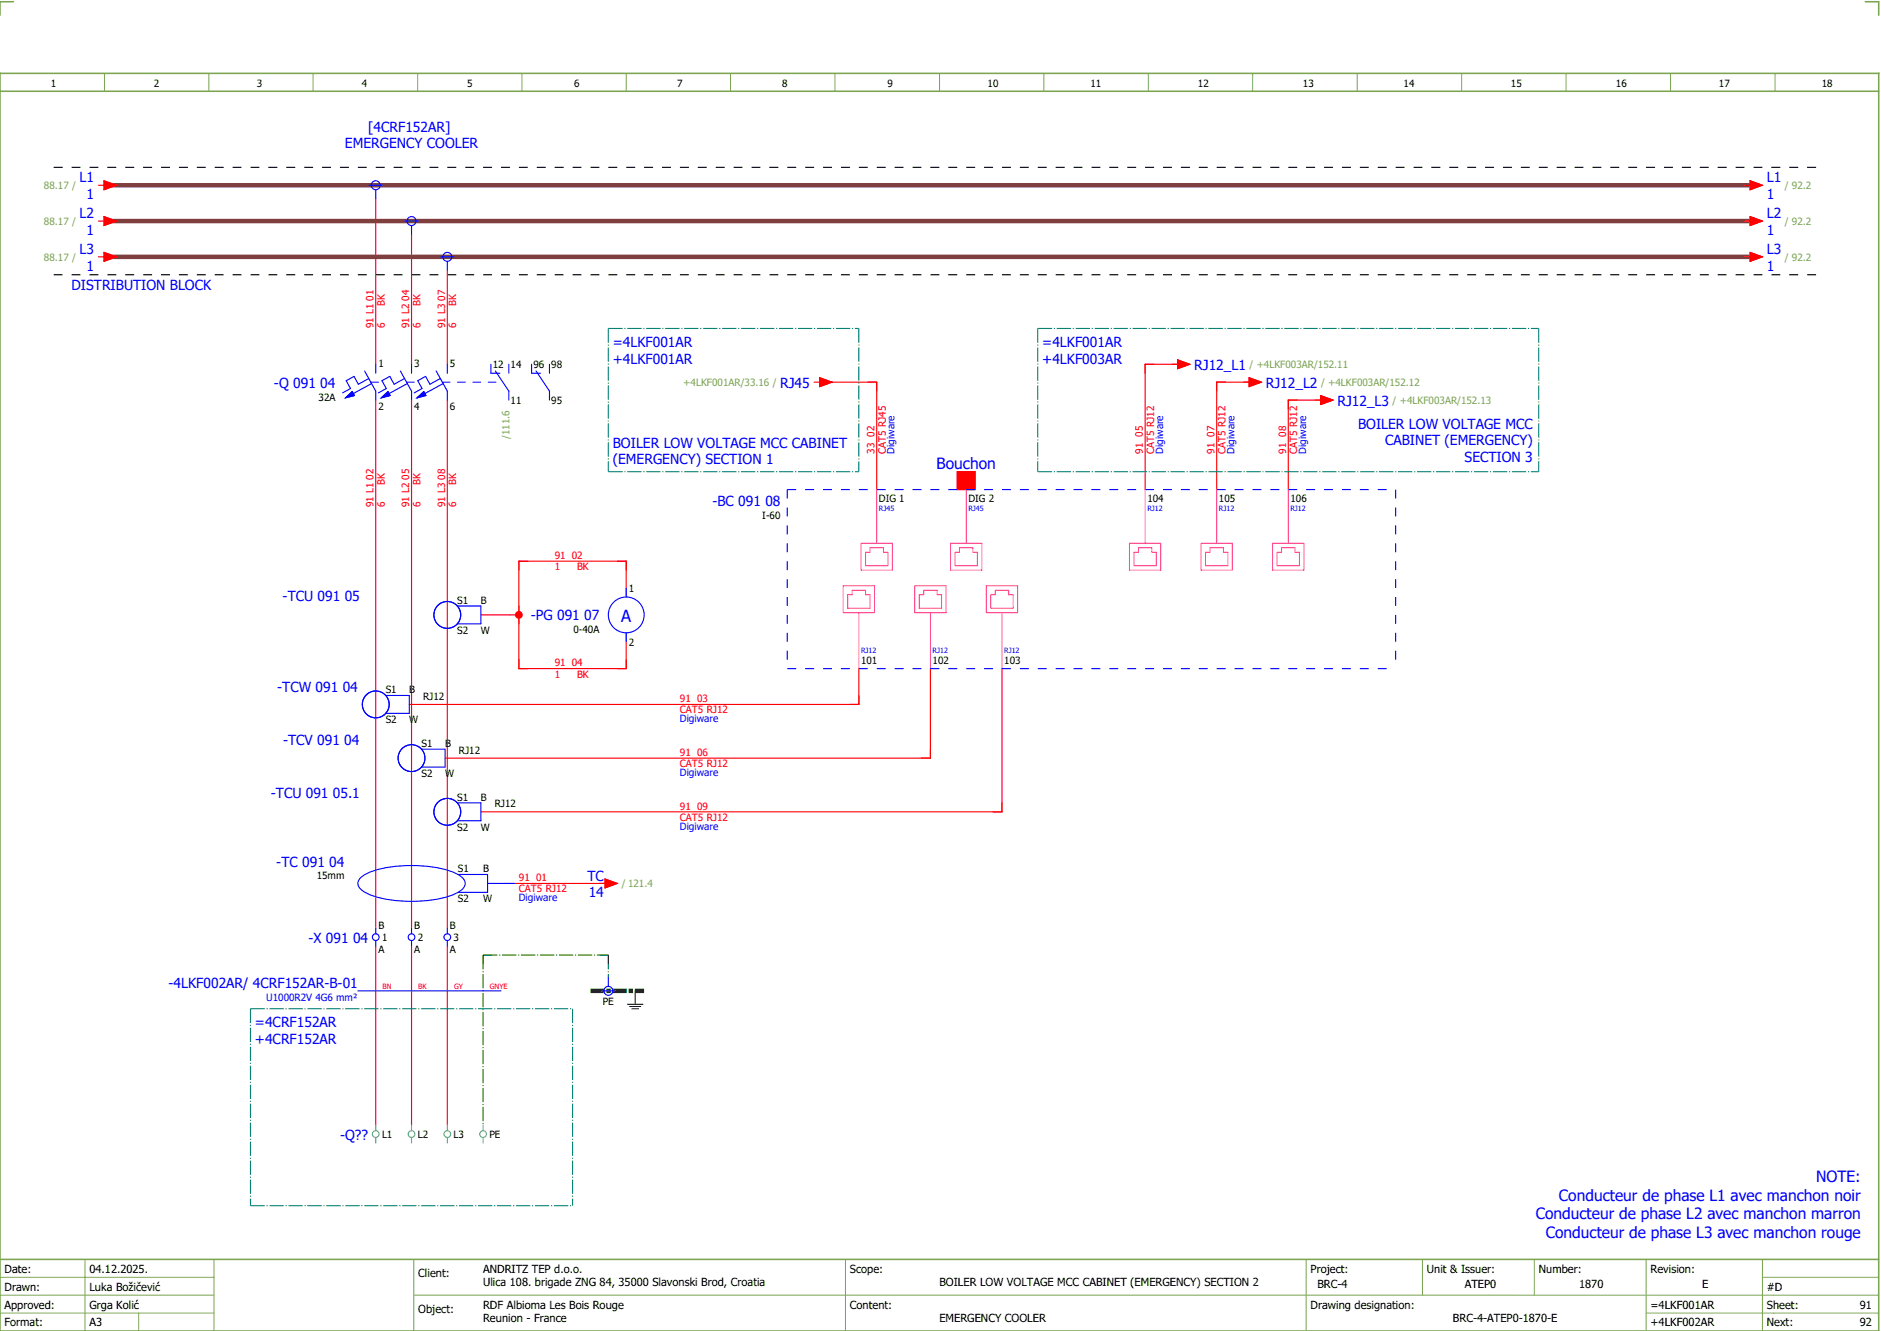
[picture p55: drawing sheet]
<svg xmlns="http://www.w3.org/2000/svg" width="421mm" height="297mm" viewBox="0 0 421 297" stroke-linecap="round" stroke-linejoin="round" font-family="sans-serif">
<defs><g id="words">
<text font-size="3.7" fill="#00f" x="138.9" y="138.9">A</text>
<g font-size="3.5" fill="#00f">
<text x="209.4" y="104.9">Bouchon</text>
<text x="348.5" y="268.3">Conducteur de phase L1 avec manchon noir</text>
<text x="406" y="264.1">NOTE:</text>
<text x="343.3" y="272.5">Conducteur de phase L2 avec manchon marron</text>
<text x="345.6" y="276.7">Conducteur de phase L3 avec manchon rouge</text>
</g>
<g font-size="3.1" fill="#00f">
<text x="82.3" y="29.4">[4CRF152AR]</text>
<text x="77.1" y="33.1">EMERGENCY COOLER</text>
<text x="17.8" y="40.8">L1</text>
<text x="395" y="40.8">L1</text>
<text x="19.3" y="44.5">1</text>
<text x="395" y="44.5">1</text>
<text x="17.8" y="48.8">L2</text>
<text x="19.3" y="52.5">1</text>
<text x="395" y="48.8">L2</text>
<text x="395" y="52.5">1</text>
<text x="17.8" y="56.8">L3</text>
<text x="395" y="56.8">L3</text>
<text x="16" y="64.8">DISTRIBUTION BLOCK</text>
<text x="19.3" y="60.5">1</text>
<text x="395" y="60.5">1</text>
<text x="137" y="77.5">=4LKF001AR</text>
<text x="233" y="77.5">=4LKF001AR</text>
<text x="137" y="81.3">+4LKF001AR</text>
<text x="233" y="81.3">+4LKF003AR</text>
<text x="267" y="82.6">RJ12_L1</text>
<text x="61.3" y="86.6">-Q 091 04</text>
<text x="174.4" y="86.6">RJ45</text>
<text x="283" y="86.6">RJ12_L2</text>
<text x="299" y="90.6">RJ12_L3</text>
<text x="303.6" y="95.8">BOILER LOW VOLTAGE MCC</text>
<text x="137" y="100">BOILER LOW VOLTAGE MCC CABINET</text>
<text x="309.6" y="99.5">CABINET (EMERGENCY)</text>
<text x="137" y="103.8">(EMERGENCY) SECTION 1</text>
<text x="327.4" y="103.3">SECTION 3</text>
<text x="159.3" y="113">-BC 091 08</text>
<text x="63.2" y="134.3">-TCU 091 05</text>
<text x="118.7" y="138.6">-PG 091 07</text>
<text x="62" y="154.6">-TCW 091 04</text>
<text x="63.3" y="166.4">-TCV 091 04</text>
<text x="60.6" y="178.3">-TCU 091 05.1</text>
<text x="61.8" y="193.6">-TC 091 04</text>
<text x="131.3" y="196.8">TC</text>
<text x="131.6" y="200.5">14</text>
<text x="69" y="210.6">-X 091 04</text>
<text x="37.7" y="220.8">-4LKF002AR/ 4CRF152AR-B-01</text>
<text x="57" y="229.5">=4CRF152AR</text>
<text x="57" y="233.3">+4CRF152AR</text>
<text x="76" y="254.6">-Q??</text>
</g>
<g font-size="2.5">
<text x="1" y="284.4">Date:</text>
<text x="20" y="284.4">04.12.2025.</text>
<text x="93.5" y="285.4">Client:</text>
<text x="108" y="284.4">ANDRITZ TEP d.o.o.</text>
<text x="108" y="287.4">Ulica 108. brigade ZNG 84, 35000 Slavonski Brod, Croatia</text>
<text x="190" y="284.4">Scope:</text>
<text x="210" y="287.4">BOILER LOW VOLTAGE MCC CABINET (EMERGENCY) SECTION 2</text>
<text x="293" y="284.4">Project:</text>
<text x="294.5" y="287.9">BRC-4</text>
<text x="319" y="284.4">Unit &amp; Issuer:</text>
<text x="327.5" y="287.9">ATEP0</text>
<text x="344" y="284.4">Number:</text>
<text x="353" y="287.9">1870</text>
<text x="369" y="284.4">Revision:</text>
<text x="380.6" y="287.9">E</text>
<text x="1" y="288.4">Drawn:</text>
<text x="1" y="292.4">Approved:</text>
<text x="20" y="292.4">Grga Kolić</text>
<text x="20" y="288.4">Luka Božičević</text>
<text x="93.5" y="293.4">Object:</text>
<text x="108" y="292.4">RDF Albioma Les Bois Rouge</text>
<text x="190" y="292.4">Content:</text>
<text x="293" y="292.4">Drawing designation:</text>
<text x="369" y="292.4">=4LKF001AR</text>
<text x="395" y="292.4">Sheet:</text>
<text x="395" y="288.4">#D</text>
<text x="415.8" y="292.4">91</text>
<text x="1" y="296.4">Format:</text>
<text x="20" y="296.4">A3</text>
<text x="108" y="295.4">Reunion - France</text>
<text x="210" y="295.4">EMERGENCY COOLER</text>
<text x="324.8" y="295.4">BRC-4-ATEP0-1870-E</text>
<text x="369" y="296.4">+4LKF002AR</text>
<text x="395" y="296.4">Next:</text>
<text x="415.8" y="296.4">92</text>
</g>
<g font-size="2.2">
<text x="11.4" y="19.4">1</text>
<text x="34.4" y="19.4">2</text>
<text x="57.4" y="19.4">3</text>
<text x="80.9" y="19.4">4</text>
<text x="104.4" y="19.4">5</text>
<text x="128.4" y="19.4">6</text>
<text x="151.4" y="19.4">7</text>
<text x="174.9" y="19.4">8</text>
<text x="198.4" y="19.4">9</text>
<text x="220.8" y="19.4">10</text>
<text x="243.8" y="19.4">11</text>
<text x="267.8" y="19.4">12</text>
<text x="291.3" y="19.4">13</text>
<text x="313.8" y="19.4">14</text>
<text x="337.8" y="19.4">15</text>
<text x="361.3" y="19.4">16</text>
<text x="384.3" y="19.4">17</text>
<text x="407.3" y="19.4">18</text>
<text x="84.6" y="81.9">1</text>
<text x="92.6" y="81.9">3</text>
<text x="100.6" y="81.9">5</text>
<text x="110.1" y="82.3">12</text>
<text x="114.2" y="82.3">14</text>
<text x="119.2" y="82.3">96</text>
<text x="123.2" y="82.3">98</text>
<text x="71.2" y="89.5">32A</text>
<text x="84.6" y="91.6">2</text>
<text x="92.6" y="91.6">4</text>
<text x="100.6" y="91.6">6</text>
<text x="114.2" y="90.2">11</text>
<text x="123.2" y="90.2">95</text>
<text x="196.5" y="112.1">DIG 1</text>
<text x="216.5" y="112.1">DIG 2</text>
<text x="256.5" y="112.1">104</text>
<text x="272.5" y="112.1">105</text>
<text x="288.5" y="112.1">106</text>
<text x="170.4" y="115.9">I-60</text>
<text x="102.2" y="134.9">S1</text>
<text x="107.5" y="134.9">B</text>
<text x="140.6" y="132.3">1</text>
<text x="102.2" y="141.6">S2</text>
<text x="107.5" y="141.6">W</text>
<text x="128.2" y="141.5">0-40A</text>
<text x="140.6" y="144.2">2</text>
<text x="192.5" y="148.4">101</text>
<text x="208.5" y="148.4">102</text>
<text x="224.5" y="148.4">103</text>
<text x="86.2" y="154.9">S1</text>
<text x="91.5" y="154.9">B</text>
<text x="86.2" y="161.6">S2</text>
<text x="91.5" y="161.6">W</text>
<text x="94.6" y="156.4">RJ12</text>
<text x="94.2" y="166.9">S1</text>
<text x="99.5" y="166.9">B</text>
<text x="94.2" y="173.6">S2</text>
<text x="99.5" y="173.6">W</text>
<text x="102.6" y="168.4">RJ12</text>
<text x="102.2" y="178.9">S1</text>
<text x="107.5" y="178.9">B</text>
<text x="102.2" y="185.6">S2</text>
<text x="107.5" y="185.6">W</text>
<text x="110.6" y="180.4">RJ12</text>
<text x="70.8" y="196.5">15mm</text>
<text x="102.4" y="194.9">S1</text>
<text x="108" y="194.9">B</text>
<text x="102.4" y="201.6">S2</text>
<text x="108" y="201.6">W</text>
<text x="84.6" y="207.5">B</text>
<text x="92.6" y="207.5">B</text>
<text x="100.6" y="207.5">B</text>
<text x="84.6" y="213">A</text>
<text x="85.4" y="210.3">1</text>
<text x="92.6" y="213">A</text>
<text x="93.4" y="210.3">2</text>
<text x="100.6" y="213">A</text>
<text x="101.4" y="210.3">3</text>
<text x="134.8" y="224.6">PE</text>
<text x="85.4" y="254.3">L1</text>
<text x="93.4" y="254.3">L2</text>
<text x="101.4" y="254.3">L3</text>
<text x="109.4" y="254.3">PE</text>
</g>
<g font-size="2.2" fill="#7ca552">
<text x="9.8" y="42.3">88.17 /</text>
<text x="399" y="42.3">/ 92.2</text>
<text x="9.8" y="50.3">88.17 /</text>
<text x="399" y="50.3">/ 92.2</text>
<text x="9.8" y="58.3">88.17 /</text>
<text x="399" y="58.3">/ 92.2</text>
<text x="279.3" y="82.3">/ +4LKF003AR/152.11</text>
<text x="152.8" y="86.3">+4LKF001AR/33.16 /</text>
<text x="295.3" y="86.3">/ +4LKF003AR/152.12</text>
<text x="311.3" y="90.3">/ +4LKF003AR/152.13</text>
<text x="113.9" y="98.1" transform="rotate(-90 113.9 98.1)">/111.6</text>
<text x="139" y="198.3">/ 121.4</text>
</g>
<g font-size="2.2" fill="#f00">
<text x="86" y="68.4" transform="rotate(-90 86 68.4)">BK</text>
<text x="94" y="68.4" transform="rotate(-90 94 68.4)">BK</text>
<text x="102" y="68.4" transform="rotate(-90 102 68.4)">BK</text>
<text x="83.5" y="73.4" transform="rotate(-90 83.5 73.4)">91 L1 01</text>
<text x="86" y="73.4" transform="rotate(-90 86 73.4)">6</text>
<text x="91.5" y="73.4" transform="rotate(-90 91.5 73.4)">91 L2 04</text>
<text x="94" y="73.4" transform="rotate(-90 94 73.4)">6</text>
<text x="99.5" y="73.4" transform="rotate(-90 99.5 73.4)">91 L3 07</text>
<text x="102" y="73.4" transform="rotate(-90 102 73.4)">6</text>
<text x="195.5" y="101.4" transform="rotate(-90 195.5 101.4)">33 02</text>
<text x="198" y="101.4" transform="rotate(-90 198 101.4)">CAT5 RJ45</text>
<text x="255.5" y="101.4" transform="rotate(-90 255.5 101.4)">91 05</text>
<text x="258" y="101.4" transform="rotate(-90 258 101.4)">CAT5 RJ12</text>
<text x="271.5" y="101.4" transform="rotate(-90 271.5 101.4)">91 07</text>
<text x="274" y="101.4" transform="rotate(-90 274 101.4)">CAT5 RJ12</text>
<text x="287.5" y="101.4" transform="rotate(-90 287.5 101.4)">91 08</text>
<text x="290" y="101.4" transform="rotate(-90 290 101.4)">CAT5 RJ12</text>
<text x="83.5" y="113.4" transform="rotate(-90 83.5 113.4)">91 L1 02</text>
<text x="86" y="113.4" transform="rotate(-90 86 113.4)">6</text>
<text x="86" y="108.4" transform="rotate(-90 86 108.4)">BK</text>
<text x="91.5" y="113.4" transform="rotate(-90 91.5 113.4)">91 L2 05</text>
<text x="94" y="113.4" transform="rotate(-90 94 113.4)">6</text>
<text x="94" y="108.4" transform="rotate(-90 94 108.4)">BK</text>
<text x="99.5" y="113.4" transform="rotate(-90 99.5 113.4)">91 L3 08</text>
<text x="102" y="113.4" transform="rotate(-90 102 113.4)">6</text>
<text x="102" y="108.4" transform="rotate(-90 102 108.4)">BK</text>
<text x="124" y="124.9">91 02</text>
<text x="124" y="127.4">1</text>
<text x="129" y="127.4">BK</text>
<text x="124" y="148.9">91 04</text>
<text x="124" y="151.4">1</text>
<text x="129" y="151.4">BK</text>
<text x="152" y="156.9">91 03</text>
<text x="152" y="159.4">CAT5 RJ12</text>
<text x="152" y="168.9">91 06</text>
<text x="152" y="171.4">CAT5 RJ12</text>
<text x="152" y="180.9">91 09</text>
<text x="152" y="183.4">CAT5 RJ12</text>
<text x="116" y="196.9">91 01</text>
<text x="116" y="199.4">CAT5 RJ12</text>
</g>
<g font-size="2.2" fill="#00f">
<text x="200" y="101.4" transform="rotate(-90 200 101.4)">Digiware</text>
<text x="260" y="101.4" transform="rotate(-90 260 101.4)">Digiware</text>
<text x="276" y="101.4" transform="rotate(-90 276 101.4)">Digiware</text>
<text x="292" y="101.4" transform="rotate(-90 292 101.4)">Digiware</text>
<text x="152" y="161.4">Digiware</text>
<text x="152" y="173.4">Digiware</text>
<text x="152" y="185.4">Digiware</text>
<text x="116" y="201.4">Digiware</text>
<text x="59.5" y="223.6">U1000R2V 4G6 mm²</text>
</g>
<g font-size="1.6" fill="#00f">
<text x="196.5" y="114.2">RJ45</text>
<text x="216.5" y="114.2">RJ45</text>
<text x="256.5" y="114.2">RJ12</text>
<text x="272.5" y="114.2">RJ12</text>
<text x="288.5" y="114.2">RJ12</text>
<text x="192.5" y="145.9">RJ12</text>
<text x="208.5" y="145.9">RJ12</text>
<text x="224.5" y="145.9">RJ12</text>
</g>
<g font-size="1.6" fill="#f00">
<text x="85.5" y="220.9">BN</text>
<text x="93.5" y="220.9">BK</text>
<text x="101.5" y="220.9">GY</text>
<text x="109.5" y="220.9">GNYE</text>
</g>
</g></defs>
<path d="M0 16.4h420v281h-420zM3 .4h-3v3M417 .4h3v3M0 20.4h420M0 281.4h420" fill="none" stroke="#7ca552" stroke-width=".35"/>
<g fill="none" stroke="#7ca552" stroke-width=".22">
<path d="M23.4 16.5v4M46.7 16.4v4M70 16.4v4M93.4 16.4v4M116.7 16.5v4M140 16.4v4M163.3 16.4v4M186.7 16.4v4M210 16.4v4M233.4 16.4v4M256.7 16.4v4M280 16.5v4"/>
<path d="M303.4 16.4v4M326.8 16.4v4M350.1 16.4v4M373.5 16.4v4M396.8 16.4v4M0 285.4h47.8M0 293.4h47.8M19 281.4v16M31 293.4v4M47.8 281.4v16M47.8 289.4h-47.8M92.5 281.4v16"/>
<path d="M92.5 289.4h327.5M189 281.4v16M292 281.4v15.8M318 281.4v8M343 281.4v8M368 281.4v15.8M368 293.4h52M394 285.4h26M394 281.4v15.8"/>
</g>
<g fill="none" stroke="#f00" stroke-width=".25">
<path d="M84 44.4v37M92 52.4v29M100 60.4v21M84 89.4v118M92 89.4v118M100 89.4v118M184 85.4h12v24M264 81.4h-8v28M280 85.4h-8v24M296 89.4h-8v20M214 105.4h4v4h-4zM107.5 137.4h8.5"/>
<path d="M140 133.4v-8h-24v24h24v-8M192 149.4v8h-100.5M208 149.4v20h-108.5M224 149.4v32h-116.5M113 197.4h23M84 211.4v40M92 211.4v40M100 211.4v40"/>
</g>
<path d="M108 213.4h28M108 213.4v38M108 213.4h2M108 213.4v2M134 213.4h2M136 213.4v5M136 213.4v2" fill="none" stroke="#008000" stroke-width=".25" stroke-dasharray="3.2 .4 .3 .4" stroke-linecap="butt"/>
<path d="M24 41.4h368M24 49.4h368M24 57.4h368" fill="none" stroke="#7f3f3f" stroke-width="1"/>
<path d="M12 37.4h396M12 61.4h396" fill="none" stroke="#000" stroke-width=".25" stroke-dasharray="2 2" stroke-linecap="butt"/>
<path d="M136 73.4h56M136 73.4v32M192 73.4v32M136 105.4h56" fill="none" stroke="#007f7f" stroke-width=".25" stroke-dasharray="3.2 .4 .3 .4" stroke-linecap="butt"/>
<path d="M140.2 224.4h3.5M140.7 224.9h2.5M141.3 225.4h1.5M142 221.4v3" fill="none" stroke="#000" stroke-width=".22"/>
<path d="M132 221.4h12" fill="none" stroke="#008000" stroke-width="1" stroke-dasharray="3.2 .4 1 .4" stroke-linecap="butt"/>
<path d="M214 105.4h4v4h-4z" fill="#f00" stroke="#f00" stroke-width=".22"/>
<circle cx="116" cy="137.4" r=".88" fill="#f00"/>
<path d="M232 73.4h112M232 73.4v32M344 73.4v32M232 105.4h112M56 225.4h72M56 225.4v44M128 225.4v44M56 269.4h72" fill="none" stroke="#007f7f" stroke-width=".25" stroke-dasharray="3.2 .4 .3 .4" stroke-linecap="butt"/>
<g fill="none" stroke="#52a5a5" stroke-width=".25">
<path d="M84 251.4v1.2M84 254.1v1.3M92 251.4v1.2M92 254.1v1.3M100 251.4v1.2M100 254.1v1.3M108 251.4v1.2M108 254.1v1.3"/>
<circle cx="84" cy="253.4" r=".75"/>
<circle cx="92" cy="253.4" r=".75"/>
<circle cx="100" cy="253.4" r=".75"/>
<circle cx="108" cy="253.4" r=".75"/>
</g>
<g fill="none" stroke="#00f" stroke-width=".25">
<path d="M82.5 41.4h3M84 42.4v2M90.5 49.4h3M92 50.4v2M98.5 57.4h3M100 58.4v2M77.2 88.9l1.5-1.4 .5 .9zM81.5 82.9l2.5 4.5v2M82.4 84.6l-2.3 1.3-1-1.8-1.7 1 1 1.7-1.8 1M82.9 85.4h1.7M83.1 85.7l-4.1 2.2M84 81.4v2"/>
<path d="M85.2 88.9l1.5-1.4 .5 .9zM89.5 82.9l2.5 4.5v2M90.4 84.6l-2.3 1.3-1-1.8-1.7 1 1 1.7-1.8 1M90.9 85.4h1.7M91.1 85.7l-4.1 2.2M92 81.4v2M93.2 88.9l1.5-1.4 .5 .9zM97.5 82.9l2.5 4.5v2M98.4 84.6l-2.3 1.3-1-1.8-1.7 1 1 1.7-1.8 1M98.9 85.4h1.7M99.1 85.7l-4.1 2.2M100 81.4v2"/>
<path d="M102.3 85.4h1.7M105.7 85.4h1.7M109.2 85.4h1.7M109.7 81.4v2h2.1M110.8 82.9l3 4.5v2M113.8 81.4v2M118.8 81.4v2h2M119.8 82.9l3 4.5v2M122.8 81.4v2M102.2 135.4h5.3v4h-5.3M140 131.4v2M86.2 155.4h5.3v4h-5.3"/>
<path d="M140 141.4v2M94.2 167.4h5.3v4h-5.3M102.2 179.4h5.3v4h-5.3M80.4 196.3a10.1 10.1 0 0 1 5.5-2.4 30.7 30.7 0 0 1 15.6 1 3.6 3.6 0 0 1 2.5 2.5 2.62 2.62 0 0 1-1.6 2 26.9 26.9 0 0 1-15.1 1.7l-1.4-.3a10.1 10.1 0 0 1-5.5-2.3 1.53 1.53 0 0 1 0-2.2zM102.4 195.4h6.6v4h-6.6M109 197.4h6M84 207.4v1.2M84 210.1v1.3M92 207.4v1.2M92 210.1v1.3M100 207.4v1.2M100 210.1v1.3"/>
<path d="M136 218.4v2M80 221.4h32M134.5 221.4h3"/>
<circle cx="84" cy="41.4" r="1"/>
<circle cx="92" cy="49.4" r="1"/>
<circle cx="100" cy="57.4" r="1"/>
<circle cx="100" cy="137.4" r="3"/>
<circle cx="140" cy="137.4" r="4"/>
<circle cx="84" cy="157.4" r="3"/>
<circle cx="92" cy="169.4" r="3"/>
<circle cx="100" cy="181.4" r="3"/>
<circle cx="84" cy="209.4" r=".75"/>
<circle cx="92" cy="209.4" r=".75"/>
<circle cx="100" cy="209.4" r=".75"/>
<circle cx="136" cy="221.4" r="1"/>
</g>
<g fill="none" stroke="#f0f" stroke-width=".22">
<path d="M196 109.4v12M216 109.4v12M256 109.4v12M272 109.4v12M288 109.4v12M188.5 130.9h7v6h-7zM189.5 132.9h1v-1h3v1h1v3h-5zM192 136.9v12.5M192.5 121.4h7v6h-7zM194.5 122.4h3v1h1v3h-5v-3h1zM204.5 130.9h7v6h-7zM206.5 131.9h3v1h1v3h-5v-3h1z"/>
<path d="M208 136.9v12.5M212.5 121.4h7v6h-7zM214.5 122.4h3v1h1v3h-5v-3h1zM220.5 130.9h7v6h-7zM222.5 131.9h3v1h1v3h-5v-3h1zM224 136.9v12.5M252.5 121.4h7v6h-7zM254.5 122.4h3v1h1v3h-5v-3h1zM268.5 121.4h7v6h-7zM270.5 122.4h3v1h1v3h-5v-3h1zM284.5 121.4h7v6h-7zM286.5 122.4h3v1h1v3h-5v-3h1z"/>
</g>
<path d="M176 109.4h136M176 109.4v40M312 109.4v40M176 149.4h136" fill="none" stroke="#00f" stroke-width=".25" stroke-dasharray="2 2" stroke-linecap="butt"/>
<g fill="#00f" stroke="#00f" stroke-width=".22">
<path d="M85.2 88.9l1.5-1.4 .5 .9z"/>
<path d="M77.2 88.9l1.5-1.4 .5 .9z"/>
<path d="M93.2 88.9l1.5-1.4 .5 .9z"/>
</g>
<g fill="#f00" stroke="#f00" stroke-width=".22">
<path d="M23.2 40.4l2.8 1-2.8 1z"/>
<path d="M23.2 48.4l2.8 1-2.8 1z"/>
<path d="M23.2 56.4l2.8 1-2.8 1z"/>
<path d="M135.3 196.4l2.7 1-2.7 1z"/>
<path d="M391.3 40.4l2.7 1-2.7 1z"/>
<path d="M391.3 48.4l2.7 1-2.7 1z"/>
<path d="M391.3 56.4l2.7 1-2.7 1z"/>
<path d="M183.3 84.4l2.7 1-2.7 1z"/>
<path d="M263.3 80.4l2.7 1-2.7 1z"/>
<path d="M279.3 84.4l2.7 1-2.7 1z"/>
<path d="M295.2 88.4l2.8 1-2.8 1z"/>
</g>
<g fill="none" stroke="#f00" stroke-width=".25">
<path d="M22 41.4h1.2M22 49.4h1.2M22 57.4h1.2M23.2 40.4l2.8 1-2.8 1zM23.2 48.4l2.8 1-2.8 1zM23.2 56.4l2.8 1-2.8 1zM390 41.4h1.3M390 49.4h1.3M390 57.4h1.3M391.3 40.4l2.7 1-2.7 1zM391.3 48.4l2.7 1-2.7 1zM391.3 56.4l2.7 1-2.7 1z"/>
<path d="M182 85.4h1.3M183.3 84.4l2.7 1-2.7 1zM262 81.4h1.3M263.3 80.4l2.7 1-2.7 1zM278 85.4h1.3M279.3 84.4l2.7 1-2.7 1zM294 89.4h1.2M295.2 88.4l2.8 1-2.8 1zM134 197.4h1.3M135.3 196.4l2.7 1-2.7 1z"/>
</g>
<use href="#words"/>
</svg>
